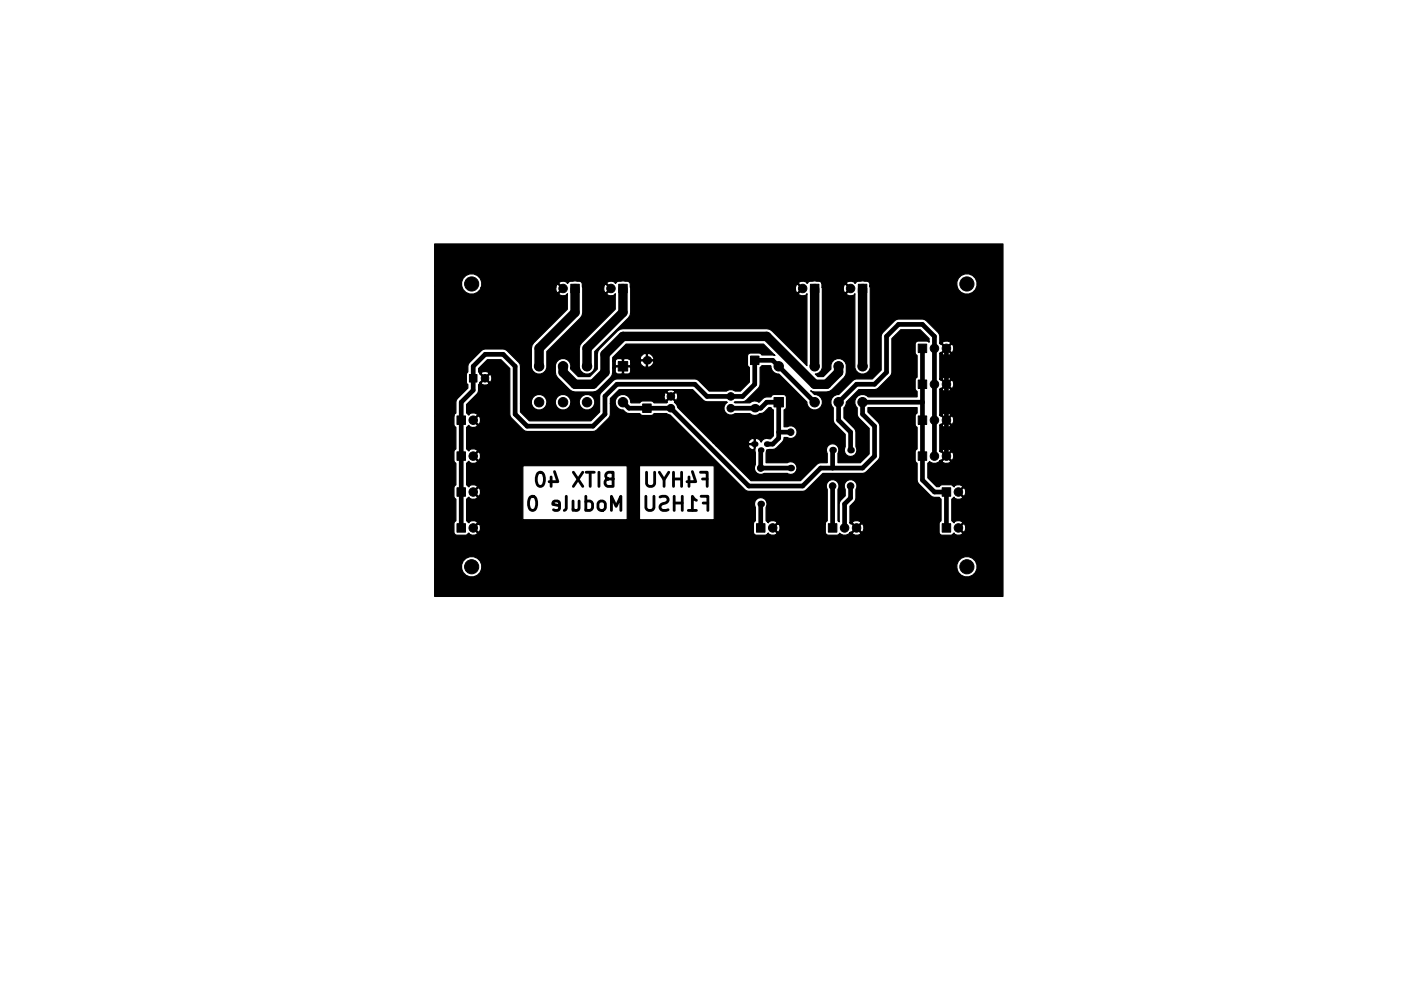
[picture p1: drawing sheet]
<svg xmlns="http://www.w3.org/2000/svg" width="297mm" height="210mm" viewBox="0 0 297 210" stroke-linecap="round" stroke-linejoin="round" font-family="sans-serif">
<g fill="none" stroke="#000" stroke-width=".6">
<path d="M112.3 105.6a.72 .72 0 0 1 .8-.3 .72 .72 0 0 1 .5 .6 1.76 1.76 0 0 1-.5 2.4 .77 .77 0 0 1-.9-.6 2.56 2.56 0 0 1 .1-2.1zM114 100.5a.72 .72 0 0 1 .7-.3 .72 .72 0 0 1 .6 .6 1.76 1.76 0 0 1-.6 2.4 .77 .77 0 0 1-.9-.6 2.56 2.56 0 0 1 .2-2.1zM116.8 101.2v2M117.6 100.1l.7 2.1h-1.9M118.6 107.3l-1.4-.3 .1-.6 .9-.1 .4 .4v1.2l-.1 .3-.3 .1-.9-.1M120.1 105.3v2.6l-.5 .4M121.5 106.3v2M121.6 100.2l2 3M122.8 106.3v1.6l-.2 .3a.81 .81 0 0 1-1.1-.2M123.6 100.2l-2 3M124.2 106.4l.9-.1 .5 .6v.8l-.3 .5-.2 .1-.9-.1M124.2 105.3v3"/>
<path d="M124.3 100.2h1.7M125.1 100.2v3M127 100.2v3M127.1 106.4a.81 .81 0 0 1 1.2 .5v.8a.81 .81 0 0 1-.7 .6 .81 .81 0 0 1-.8-.6v-.8zM129 101.6a.8 .8 0 0 0-.8 .7 .8 .8 0 0 0 .6 .9h1.2v-3h-1a.73 .73 0 0 0-.6 .7 .73 .73 0 0 0 .6 .7h1M129.6 108.3v-3l1 2.1 1-2.1v3M136.9 105.3v2.4l.6 .6 .9-.1 .3-.5v-2.4M137.1 100.2v2.4l.6 .6h.5l.6-.6v-2.4M139.8 100.2l1 1.6 1-1.6M139.9 105.4l1.2-.1a.73 .73 0 0 1 .6 .7 .73 .73 0 0 1-.6 .7 1.1 1.1 0 0 0-1.2 .7 .77 .77 0 0 0 .6 .9l1.2-.1M140.8 101.8v1.4M142.8 101.6h1.7"/>
<path d="M142.8 100.2v3M142.9 106.7h1.8M142.9 105.3v3M144.5 100.2v3M144.7 105.3v3M145.9 108.3h1.8M146.1 101.2v2M146.8 100.1l.7 2.1h-1.8M147.7 106.2l-.9-.9v3M148.5 100.2h1.4v3M148.7 105.3h1.4v3M148.9 101.6h1"/>
<path d="M149.1 106.7h1"/>
</g>
<g fill="#000" stroke="#000" stroke-width=".21">
<path d="M121 60.3h1.8v1.8h-1.8zM131.2 60.3h1.8v1.8h-1.8zM131.1 76.7h2v2h-2zM159.1 75.5h1.8v1.8h-1.8zM171.8 60.3h1.8v1.8h-1.8zM182 60.3h1.8v1.8h-1.8zM194.7 73h1.8v1.8h-1.8zM96.9 88.2h1.8v1.8h-1.8zM96.9 95.9h1.8v1.8h-1.8zM99.5 79.5h1.6v1.6h-1.6zM136.3 85.7h1.8v1.8h-1.8zM164.1 84.3h2v2h-2z"/>
<path d="M194.7 95.9h1.8v1.8h-1.8zM194.7 88.2h1.8v1.8h-1.8zM194.7 80.6h1.8v1.8h-1.8zM96.9 111.1h1.8v1.8h-1.8zM96.9 103.5h1.8v1.8h-1.8zM160.4 111.1h1.8v1.8h-1.8zM175.6 111.1h1.8v1.8h-1.8zM199.8 103.5h1.8v1.8h-1.8zM199.8 111.1h1.8v1.8h-1.8z"/>
<circle cx="100" cy="60.2" r="1.5"/>
<circle cx="114.3" cy="77.7" r="1"/>
<circle cx="119.4" cy="77.7" r="1"/>
<circle cx="119.4" cy="61.2" r=".9"/>
<circle cx="124.5" cy="77.7" r="1"/>
<circle cx="129.5" cy="61.2" r=".9"/>
<circle cx="165.1" cy="77.7" r="1"/>
<circle cx="170.2" cy="61.2" r=".9"/>
<circle cx="172.7" cy="77.7" r="1"/>
<circle cx="177.8" cy="77.7" r="1"/>
<circle cx="180.3" cy="61.2" r=".9"/>
<circle cx="182.9" cy="77.7" r="1"/>
<circle cx="198.1" cy="73.9" r=".9"/>
<circle cx="200.7" cy="73.9" r=".9"/>
<circle cx="205" cy="60.2" r="1.5"/>
<circle cx="100.3" cy="89.1" r=".9"/>
<circle cx="100.3" cy="96.8" r=".9"/>
<circle cx="102.8" cy="80.3" r=".8"/>
<circle cx="114.3" cy="85.3" r="1"/>
<circle cx="119.4" cy="85.3" r="1"/>
<circle cx="124.5" cy="85.3" r="1"/>
<circle cx="132.1" cy="85.3" r="1"/>
<circle cx="142.2" cy="84.1" r=".8"/>
<circle cx="142.2" cy="86.6" r=".8"/>
<circle cx="154.9" cy="84.1" r=".8"/>
<circle cx="154.9" cy="86.6" r=".8"/>
<circle cx="161.3" cy="99.3" r=".7"/>
<circle cx="167.6" cy="91.7" r=".7"/>
<circle cx="172.7" cy="85.3" r="1"/>
<circle cx="177.8" cy="85.3" r="1"/>
<circle cx="182.9" cy="85.3" r="1"/>
<circle cx="198.1" cy="89.1" r=".9"/>
<circle cx="198.1" cy="81.5" r=".9"/>
<circle cx="198.1" cy="96.8" r=".9"/>
<circle cx="200.7" cy="89.1" r=".9"/>
<circle cx="200.7" cy="96.8" r=".9"/>
<circle cx="200.7" cy="81.5" r=".9"/>
<circle cx="100.3" cy="112" r=".9"/>
<circle cx="100.3" cy="104.4" r=".9"/>
<circle cx="163.8" cy="112" r=".9"/>
<circle cx="176.5" cy="103.1" r=".7"/>
<circle cx="179.1" cy="112" r=".9"/>
<circle cx="180.3" cy="103.1" r=".7"/>
<circle cx="181.6" cy="112" r=".9"/>
<circle cx="203.2" cy="104.4" r=".9"/>
<circle cx="203.2" cy="112" r=".9"/>
<circle cx="100" cy="120.2" r="1.5"/>
<circle cx="205" cy="120.2" r="1.5"/>
</g>
<g fill="#000">
<circle cx="137.2" cy="76.4" r=".9"/>
<circle cx="160" cy="86.6" r=".9"/>
<circle cx="161.3" cy="95.5" r=".6"/>
<circle cx="162.6" cy="94.2" r=".6"/>
<circle cx="167.6" cy="99.3" r=".7"/>
<circle cx="176.5" cy="95.5" r=".7"/>
<circle cx="180.3" cy="95.5" r=".7"/>
<circle cx="161.3" cy="106.9" r=".7"/>
</g>
<path d="M159.8 94.2h.4" fill="none" stroke="#000" stroke-width="1.2"/>
<path d="M195.6 73.9v27.9l2.5 2.6h2.6v7.6M200.7 73.9v22.9M132.1 85.3l1.2 1.3h8.9l16.5 16.5h11.5l3.8-3.8h8.9l2.5-2.5v-6.4l-2.5-2.5v-2.6h12.7M154.9 86.6h6.4l1.3-1.3h2.5v7.7l-1.3 1.2h-1.2M161.3 95.5v3.8h6.3M165.1 91.7h2.5M172.7 85.3l-8.9-8.9h-3.8v5.1l-2.6 2.6h-7.5l-2.6-2.6h-16.5l-2.5 2.6v3.8l-2.6 2.5h-13.9l-2.6-2.5v-10.2l-2.5-2.5h-3.8l-2.6 2.5v5.1l-2.5 2.5v26.7M176.5 95.5v3.8M180.3 95.5v-3.8l-2.5-2.6v-3.8l3.8-3.8h3.8l2.6-2.5v-7.6l2.5-2.6h5.1l2.5 2.6v25.4M161.3 106.9v5.1M176.5 103.1v8.9M180.3 103.1v2.6l-1.2 1.2v5.1" fill="none" stroke="#000" stroke-width="1"/>
<path d="M119.4 77.7v1.3l2.5 2.5h3.8l2.6-2.5v-3.8l3.8-3.8h30.5l10.1 10.1h2.6l2.5-2.5v-1.3M121.9 61.2v5.1l-7.6 7.6v3.8M132.1 61.2v5.1l-7.6 7.6v3.8M172.7 61.2v16.5M182.9 61.2v16.5" fill="none" stroke="#000" stroke-width="2"/>
<path d="M92.1 51.8h120.6v74.7h-120.6v-5.8h5.8l.3 .8a2.18 2.18 0 0 0 2.2 .9 2.18 2.18 0 0 0 1.7-1.7h100.8l.3 .8a2.18 2.18 0 0 0 3.6 0 2.18 2.18 0 0 0-1.4-3.4 2.18 2.18 0 0 0-2.5 2.6h-100.8v-.9a2.18 2.18 0 0 0-2.5-1.7 2.18 2.18 0 0 0-1.7 2.6h-5.8v-32.5h4.1v1.8l.5 .6v4.7l-.5 .6v1.8l.5 .6v4.6l-.5 .6v1.8l.5 .6v4.6l-.5 .6v1.8a.65 .65 0 0 0 .7 .7h1.8l.7-.5a1.07 1.07 0 0 0 1.8 0l-1.1-1.1h.4l.9 .9a1.07 1.07 0 0 0 0-1.8h58.3v1.8a.65 .65 0 0 0 .7 .7h1.8l.7-.5a1.07 1.07 0 0 0 1.8 0l-1.1-1.1h.4l.9 .9a1.07 1.07 0 0 0 0-1.8h10.1v1.8a.65 .65 0 0 0 .6 .7h1.8l.5-.2 .1-.3 .2 .2a1.49 1.49 0 0 0 2-.2h.5l.1 .2a1.16 1.16 0 0 0 1.7-.2l-.9-.9-.9 .9h-.5l1.2-1.1h.4l.9 .9 .2-.1a1.16 1.16 0 0 0-.2-1.7l-.9 .9h-.4l-.9-.9-.3-.1 .5-.1 .9 .9 .9-.9a1.07 1.07 0 0 0-1.8 0h-.5v-3.5l1.2-1.3 .1-2.2a1.36 1.36 0 0 0-1.2-2.1 1.36 1.36 0 0 0-1.1 2.1v1.3l-.9 .9-.4 .8v3.8l-.2-.2v-6.6l.2-.5a1.36 1.36 0 0 0-1.6-1.6 1.36 1.36 0 0 0-.9 2.1v6.6l-.4 .6h-10.1l-.9 .9h-.3l1-1.1-.1-.2a1.16 1.16 0 0 0-1.7 .2l-.5-.4v-2.9a1.34 1.34 0 0 0-1.1-2 1.34 1.34 0 0 0-1.1 2v2.9l-.5 .6h-58.3l-.9 .9h-.3l1-1.1-.1-.2a1.16 1.16 0 0 0-1.7 .2l-.5-.4v-4.6l.5-.4 .1 .2a1.16 1.16 0 0 0 1.7-.2l-1.1-1.1h.4l.9 .9a1.07 1.07 0 0 0 0-1.8l-.9 .9h-.4l1.1-1.1a1.07 1.07 0 0 0-1.8 0l-.5-.4v-4.1h12v11.5h22.1v-11.5h2.6v11.5h15.8v-11.5h-52.5v-.5l.5-.5a1.07 1.07 0 0 0 1.8 0l-1.1-1h.4l.9 .9a1.07 1.07 0 0 0 0-1.8l-.9 .9h-.4l1.1-1.1a1.07 1.07 0 0 0-1.8 0l-.5-.4v-4.6l.5-.5 .1 .3a1.16 1.16 0 0 0 1.7-.3l-1.1-1 .4-.1 .9 .9a1.07 1.07 0 0 0 0-1.8l-.9 .9h-.4l1.1-1a1.07 1.07 0 0 0-1.8 0l-.5-.5v-1.8l2.2-2.2 .4-.8v-1.2l.2-.3h.3a.97 .97 0 0 0 1.7 0l-.9-.9-.8 .9h-.3l1-1h.3l.8 .8a.97 .97 0 0 0 0-1.7l-.8 .9h-.3l-1-1h.3l.8 .8 .9-.8a.97 .97 0 0 0-1.7 0h-.3l-.2-.4v-.7l1.8-1.9h2.9l1.9 1.9 .1 10.1 3.1 3.2h14.9l3.1-3.2 .1-2.6h1l.3 .6 .5 .4 .9 .3 .8 .7h.4h2.4l.6 .5h1.8l.6-.5h2.6l.8 .3 15.8 15.9 .8 .4h11.5l.8-.4 3.5-3.5h8.8l2.9-2.8 .4-.8-.1-6.8-2.5-2.6v-.9h10.4v1.1l-.4 .6v1.8l.4 .6v4.7l-.4 .6v1.8l.4 .6v3.5l.4 .9 2.5 2.5a1.85 1.85 0 0 0 1.9 .3l.3 .4v4.6l-.4 .6v1.8a.65 .65 0 0 0 .7 .7h1.8l.7-.5a1.07 1.07 0 0 0 1.8 0l-1.1-1.1h.4l.9 .9a1.07 1.07 0 0 0 0-1.8l-.9 .9h-.4l1.1-1.1a1.07 1.07 0 0 0-1.8 0l-.5-.4v-4.6l.5-.4 .1 .2a1.16 1.16 0 0 0 1.7-.2l-1.1-1.1h.4l.9 .9a1.07 1.07 0 0 0 0-1.8l-.9 .9h-.4l1.1-1.1a1.07 1.07 0 0 0-1.8 0l-.7-.5h-1.8l-.6 .5h-.6l-1.9-1.9v-3.1l.4-.4 .1 .2a1.49 1.49 0 0 0 2-.3h.6v.3a1.16 1.16 0 0 0 1.8-.3l-.9-.9-.9 .9h-.6l1.3-1h.3l.9 .9 .3-.1a1.16 1.16 0 0 0-.3-1.7l-.9 .9h-.3l-.9-.9-.3-.2h.5l.9 .9 .9-.9a1.07 1.07 0 0 0-1.8 0h-.5v-5.5h.5v.3a1.16 1.16 0 0 0 1.8-.3l-.9-.9-.9 .9h-.5l.3-.2 .9-.9h.3l.9 .9a1.07 1.07 0 0 0 0-1.8l-.9 .9h-.3l-.9-.9-.3-.1h.5l.9 .9 .9-.9a1.07 1.07 0 0 0-1.8 0h-.5v-5.5h.5v.3a1.16 1.16 0 0 0 1.8-.3l-.9-.9-.9 .9h-.5l.3-.2 .9-.9h.3l.9 .9a1.07 1.07 0 0 0 0-1.8l-.9 .9h-.3l-.9-.9-.3-.1 .5-.1 .9 .9 .9-.9a1.07 1.07 0 0 0-1.8 0h-.5v-5.4h.5v.2a1.16 1.16 0 0 0 1.8-.2l-.9-.9-.9 .9-.5-.1 .3-.1 .9-.9h.3l.9 .9a1.07 1.07 0 0 0 0-1.8l-.9 .9h-.3l-.9-.9-.3-.1 .5-.1 .9 .9 .9-.9a1.07 1.07 0 0 0-1.8 0h-.5v-1.4l-.4-.8-2.9-2.8h-5.9l-3.2 3.1-.1 7.6-1.9 1.9-3.7 .1-3.4 3.2a1.62 1.62 0 0 0-1.5 1 1.62 1.62 0 0 0 .4 1.8l.1 3.1 2.4 2.6v2.6a1.34 1.34 0 0 0 1.1 2.1 1.34 1.34 0 0 0 1.2-2.1l-.1-3.5-2.5-2.6v-2.2l.5-.8v-.4l2.7-2.6 3.8-.1 2.9-2.8 .3-.8v-7.2l1.9-1.8h4.1l1.9 1.8v.8l-.5-.2h-1.8a.65 .65 0 0 0-.7 .6v1.8l.4 .6v4.6l-.4 .6v1.8l.4 .6v1.2h-10.3l-.3-.2a1.65 1.65 0 0 0-2.2 .3 1.65 1.65 0 0 0 .1 2.2l.1 1.8 2.5 2.6v5.4l-1.9 1.9h-4.7l.1-2.2a1.34 1.34 0 0 0-1.3-1.9 1.34 1.34 0 0 0-1.1 2.1v2h-1.4l-.8 .3-3.5 3.5h-10.5l-7.4-7.5h6.8a1.22 1.22 0 0 0 1.1 1l.2-.2v-.9h-1.1l-.2 .1h-6.8l-.7-.6h7.5l.2 .2h1.1v-1a.92 .92 0 0 0-1.3 .8h-7.5l-7.4-7.5a1.33 1.33 0 0 0-.7-1l.1-.3-.9-.8-.8 .8 .1 .3-.2 .1h-2.6l-.6-.4h-1.8l-.6 .4-2-.1a1.5 1.5 0 0 0-.8-1.5h7.9l.2 1h.2l.9-.8h.3l.8 .8h.3a1.05 1.05 0 0 0-.3-1.6l-.8 .8h-.3l-.9-.8-.2 .1-.2 .5h-7.9a1.65 1.65 0 0 0-1.8 .1 1.65 1.65 0 0 0-.7 1.7h-1v-1.2l1.9-1.8h11.1l-.9 .2-.1 .2 .8 .8 .9-.8-.1-.2-.5-.2h4.3l2.7 2.5h4.5l.2 .2a1.45 1.45 0 0 0-.5 2 1.45 1.45 0 0 0 2.1 .3h3.2l.4 .4 .6 .1 1.7-.5 1.3-1.2h.5l.1 .3 .4 .2v5.5l-.6 .6a1.56 1.56 0 0 0-2 .7 .9 .9 0 0 0-1.3-.7l-.1 2.4 .2 3.1a1.36 1.36 0 0 0 .1 1.7 1.36 1.36 0 0 0 1.7 .1h4.9l.2 .2a1.34 1.34 0 0 0 1.9-1.4 1.34 1.34 0 0 0-2.1-1h-4.5v-2.2l.1-.5 1.8-.2 .3-.3 1.3-1.2 .2-.4 .1-.6h.7l.5 .2a1.36 1.36 0 0 0 1.6-1.6 1.36 1.36 0 0 0-2.1-.8h-.7v-3.6l.4-.2 .1-.5v-2.2l-.6-.4h-2l-.5 .2-.1 .3a2.27 2.27 0 0 0-2.6 1.2 1.46 1.46 0 0 0-1.9 .1h-3.2l-.1-.1 2.2-.2 2.9-2.9 .4-.8v-3.5l.3-.4h1.9l.1 .4a1.59 1.59 0 0 0 1.6 1.4l6 5.9v.4a1.66 1.66 0 0 0 1.8 1.3 1.66 1.66 0 0 0 1.5-1.8 1.66 1.66 0 0 0-1.7-1.5l-.8-.8 .8 .3 3.2-.2 .5-.3 2.6-2.6 .3-.5a4.4 4.4 0 0 0-.1-2.8 1.71 1.71 0 0 0-2.2-.6 1.71 1.71 0 0 0-.8 2.1l-1.6 1.6h-1.2l-.5-.5h.1a1.67 1.67 0 0 0 1.4-2l-.1-16.4h4.5v.6l.2 .4 .3 .1 .9-.9-.9-.9-.3 .1-.2 .6h-4.5l-.1-.9h5.2l1.1 1.1-1.1 1.1 .1 .2a1.16 1.16 0 0 0 1.7-.2v15.4a1.65 1.65 0 0 0 1.9 1.7 1.65 1.65 0 0 0 1.4-2l-.1-16.7h18.5a2.18 2.18 0 0 0 3.3 1.4 2.18 2.18 0 0 0 0-3.7 2.18 2.18 0 0 0-3.3 1.4v.9h-18.5a.82 .82 0 0 0-.2-.9 .82 .82 0 0 0-.9-.1h-.9a.86 .86 0 0 0-1 .3l-.2 .1a1.07 1.07 0 0 0-1.8 0h-5.2a.86 .86 0 0 0-1-.4h-.9a.86 .86 0 0 0-1.1 .3l-.1 .1a1.07 1.07 0 0 0-1.8 0l1.1 1.1-1.1 1.1a1.07 1.07 0 0 0 1.8 0v15.3l-7.4-7.4-.5-.3-.6-.2h-30.5l-.6 .2-.6 .3-3.8 3.8-.3 .6-.2 .6v3.1l-1.5 1.6h-2.5l-1.6-1.6v-.3h1.8l.3 .6a1.67 1.67 0 0 0 2 .7 1.67 1.67 0 0 0 1-1.9v-2.8l7.1-7.2 .4-.5 .1-.6v-5.3h34.9l.1 .6 .1 .4 .3 .1 .9-.9-.9-.9-.3 .1-.2 .6h-34.9l-.1-.2a.85 .85 0 0 0-.2-.9 .85 .85 0 0 0-.9-.2h-.9a.86 .86 0 0 0-1 .3l-.2 .1a1.07 1.07 0 0 0-1.8 0l1.1 1.1-1.1 1.1a1.07 1.07 0 0 0 1.8 0v3.3l-7.1 7.2-.4 .5-.1 .6v4.1h-1.8a1.67 1.67 0 0 0-1.6-1.9 1.67 1.67 0 0 0-1.7 1.9l.2 1.6 .3 .5 2.6 2.6 .5 .3 .6 .2h3.8l.7-.2 .5-.3 2.5-2.6 .4-.5 .1-1.6h.5v.8l.6 .6h.8l.2-.2v-1.4h.2v1.4l.2 .2h.8l.4-.3 .1-1.1-.1-.2h-3l-.2 .2h-.5v-1.4h.5v.8l.2 .2h1.4v-1.4h.2v1.4h1.4l.1-.2v-.6h2l.2 .6 .9 .5 .2-.1v-1.2h.3v1.2a1.02 1.02 0 0 0 1.2-1.2h-2.7l-.1 .2h-2l-.1-.4-.4-.3h2.5l.1 .2h1.2v-1.2h.3v1.2h1.2a1.12 1.12 0 0 0-1.5-1.2 1.13 1.13 0 0 0-1.3 1h-3.3l-.2 .1a1.69 1.69 0 0 0-1.5 0l-.3 .4h-.5v-.7l2.9-2.9h29.1l2.4 2.4-2.8-.1-.6-.4h-1.8l-.4 .2-.2 .4v1.8l.4 .6v3.2l-1.9 1.9-1.2-.1a1.4 1.4 0 0 0-1.8 .1h-3.6l-2.3-2.3-.8-.3h-16.5l-.8 .3-2.8 2.9-.1 3.8-1.8 1.9h-13.1l-1.8-1.9v-1.7h2.3l.2 .6a1.67 1.67 0 0 0 1.7 .7 1.67 1.67 0 0 0 1.3-1.3h1.8l.3 .6a1.67 1.67 0 0 0 1.7 .7 1.67 1.67 0 0 0 1.3-1.3h1.8l.3 .6a1.67 1.67 0 0 0 2.7 0 1.67 1.67 0 0 0-1-2.6 1.67 1.67 0 0 0-2 2h-1.8v-.7a1.67 1.67 0 0 0-1.9-1.3 1.67 1.67 0 0 0-1.4 2h-1.8v-.7a1.67 1.67 0 0 0-1.9-1.3 1.67 1.67 0 0 0-1.3 2h-2.3v-7.7h2.3l.2 .6a1.67 1.67 0 0 0 2 .7 1.67 1.67 0 0 0 1-1.9v-2.8l7.2-7.2 .3-.5 .2-.6-.1-5.3h4.5v.6l.2 .4 .3 .1 .9-.9-.9-.9-.3 .1-.2 .6h-4.5v-.2a.85 .85 0 0 0-.2-.9 .85 .85 0 0 0-.9-.2h-.9a.86 .86 0 0 0-1.1 .3l-.1 .1a1.07 1.07 0 0 0-1.8 0l1.1 1.1-1.1 1.1a1.07 1.07 0 0 0 1.8 0v3.3l-7.2 7.2-.3 .5-.1 .6v4.1h-2.3l-.1-.7-.3-.4-2.9-2.8h-4.7l-3.1 3.2-.1 1.6-.3 .6v1.6l.3 .5v.7l-2.5 2.6v2.7l-.5 .6h-4.1v-27.5h5.8a2.15 2.15 0 0 0 1.9 1.7 2.15 2.15 0 0 0 2.2-1.4h15.8l.1 .6 .1 .4 .3 .1 .9-.9-.9-.9-.3 .1-.2 .6h-15.8l.1-.3a2.18 2.18 0 0 0-2.1-2.6 2.18 2.18 0 0 0-2.1 2.6h-5.8z" fill="#000" stroke="#000" stroke-width=".25"/>
</svg>
